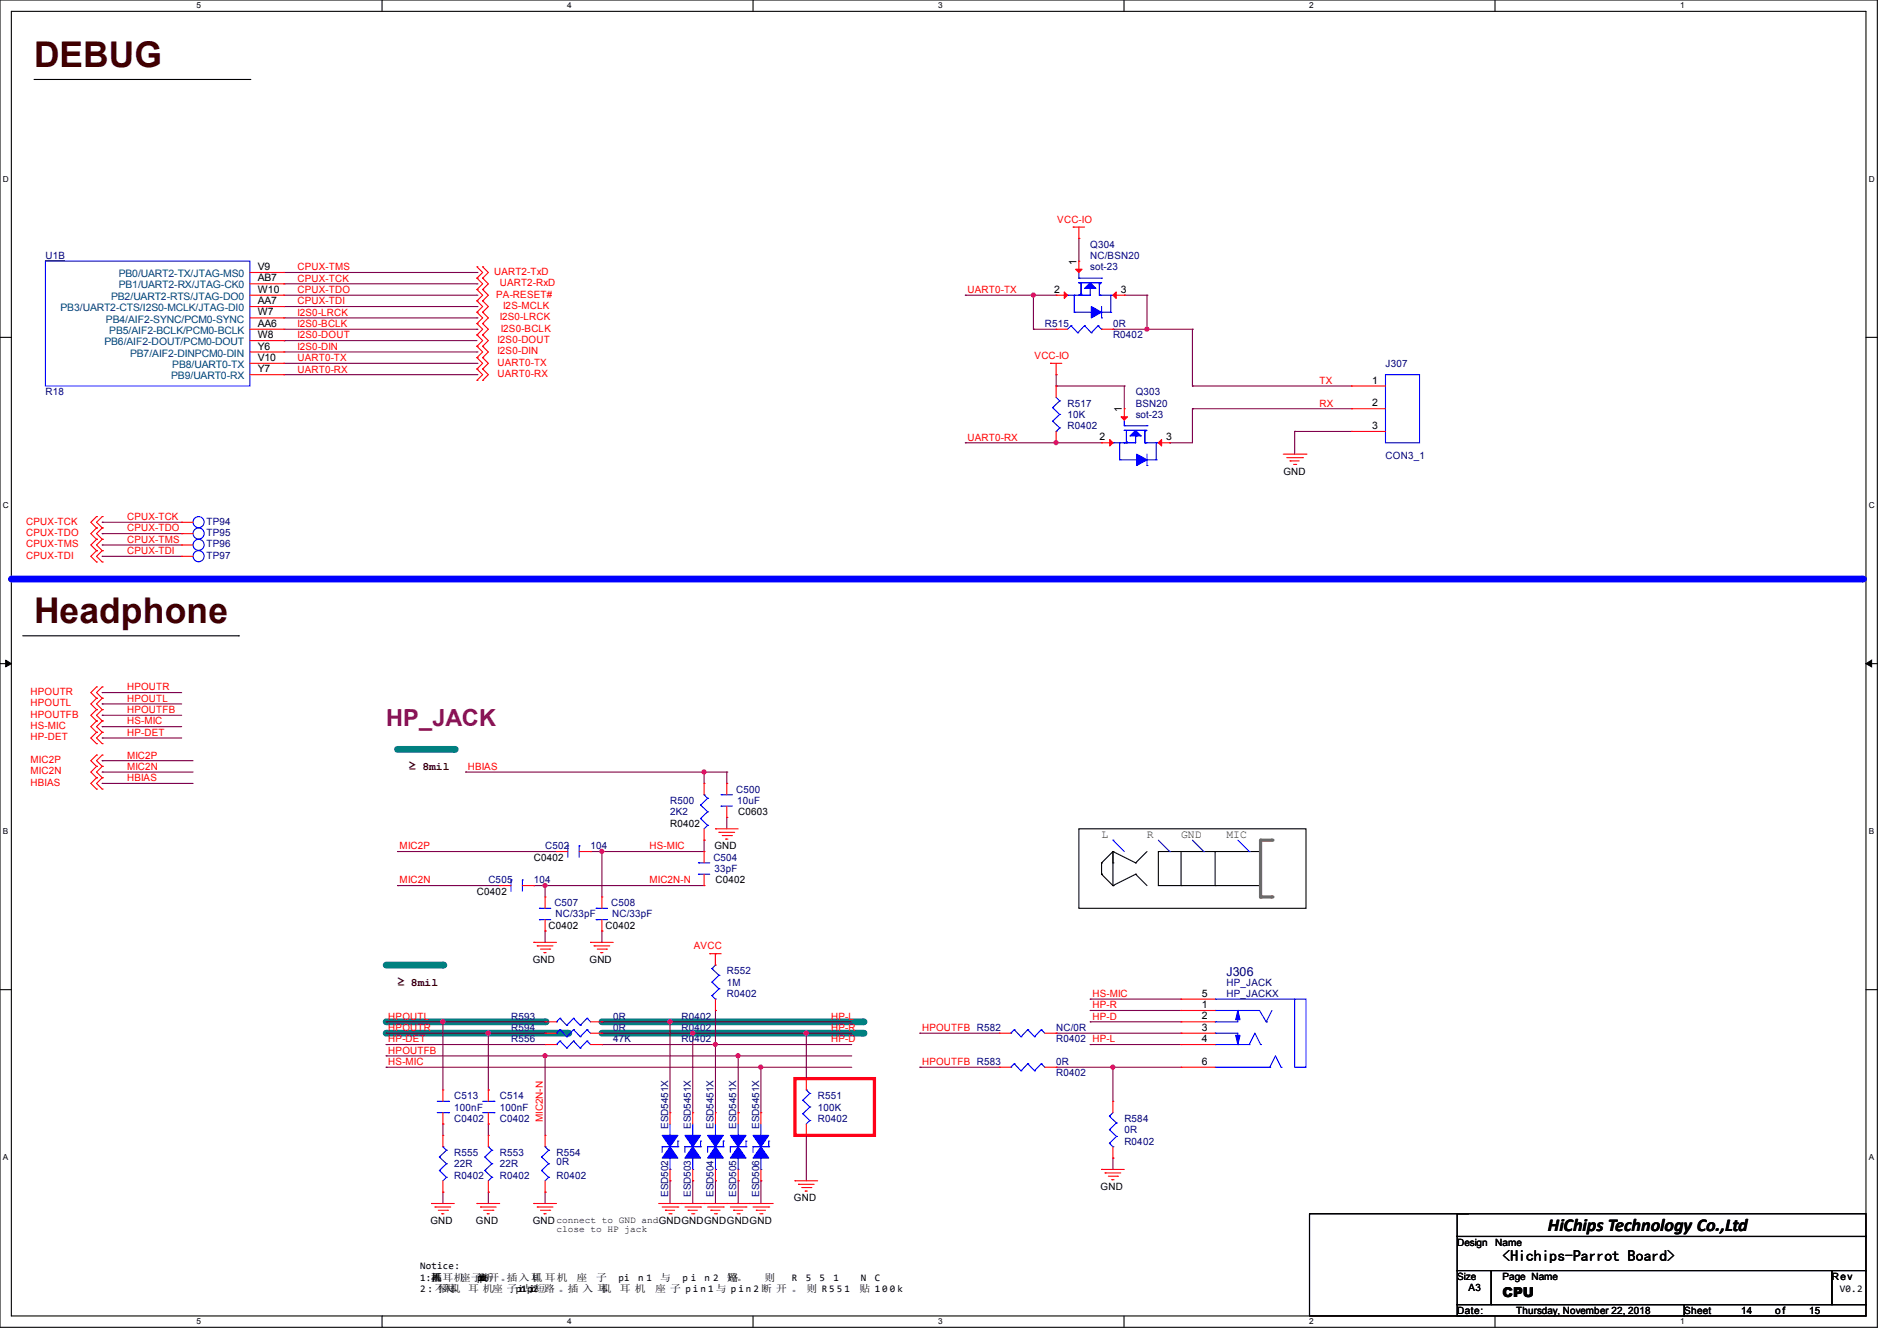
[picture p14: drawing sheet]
<svg xmlns="http://www.w3.org/2000/svg" width="297mm" height="210mm" viewBox="0 0 297 210" stroke-linecap="round" stroke-linejoin="round" font-family="sans-serif">
<defs><g id="words">
<g font-size="5.5" fill="#400000">
<text x="5.3" y="10.5">DEBUG</text>
<text x="5.3" y="97.6">Headphone</text>
</g>
<text font-size="3.7" fill="#800080" x="60.4" y="113.7">HP_JACK</text>
<text font-size="2.8" x="242.4" y="192.8">HiChips Technology Co.,Ltd</text>
<text font-size="2.5" x="235.2" y="197.5">&lt;Hichips-Parrot Board&gt;</text>
<text font-size="2.1" x="235.2" y="203.1">CPU</text>
<text font-size="1.9" fill="#000080" x="192" y="152.9">J306</text>
<g font-size="1.8" fill="#400000">
<text x="64" y="120.7">≥ 8mil</text>
<text x="62.2" y="154.4">≥ 8mil</text>
</g>
<g font-size="1.8" fill="#008000">
<text x="172.5" y="131.2">L</text>
<text x="179.6" y="131.2">R</text>
<text x="184.9" y="131.2">GND</text>
<text x="192" y="131.2">MIC</text>
</g>
<g font-size="1.6" fill="#f00">
<text x="165.5" y="34.9">VCC-IO</text>
<text x="46.6" y="47.7">CPUX-TDI</text>
<text x="46.6" y="42.3">CPUX-TMS</text>
<text x="46.6" y="44.1">CPUX-TCK</text>
<text x="46.6" y="45.9">CPUX-TDO</text>
<text x="77.3" y="43.1">UART2-TxD</text>
<text x="77.7" y="46.6">PA-RESET#</text>
<text x="78.2" y="44.8">UART2-RxD</text>
<text x="151.5" y="45.9">UART0-TX</text>
<text x="46.6" y="51.2">I2S0-BCLK</text>
<text x="46.6" y="53">I2S0-DOUT</text>
<text x="46.6" y="49.4">I2S0-LRCK</text>
<text x="77.9" y="53.7">I2S0-DOUT</text>
<text x="78.2" y="50.2">I2S0-LRCK</text>
<text x="78.4" y="51.9">I2S0-BCLK</text>
<text x="78.8" y="48.4">I2S-MCLK</text>
<text x="46.6" y="54.8">I2S0-DIN</text>
<text x="46.6" y="56.6">UART0-TX</text>
<text x="46.6" y="58.3">UART0-RX</text>
<text x="77.9" y="57.3">UART0-TX</text>
<text x="77.9" y="59.1">UART0-RX</text>
<text x="77.9" y="55.5">I2S0-DIN</text>
<text x="162" y="56.2">VCC-IO</text>
<text x="206.6" y="60.1">TX</text>
<text x="206.6" y="63.7">RX</text>
<text x="151.5" y="69">UART0-RX</text>
<text x="4.1" y="82.2">CPUX-TCK</text>
<text x="4.1" y="83.9">CPUX-TDO</text>
<text x="19.9" y="81.4">CPUX-TCK</text>
<text x="19.9" y="83.2">CPUX-TDO</text>
<text x="4.1" y="85.7">CPUX-TMS</text>
<text x="4.1" y="87.5">CPUX-TDI</text>
<text x="19.9" y="85">CPUX-TMS</text>
<text x="19.9" y="86.8">CPUX-TDI</text>
<text x="4.8" y="108.8">HPOUTR</text>
<text x="4.8" y="110.6">HPOUTL</text>
<text x="4.8" y="112.4">HPOUTFB</text>
<text x="19.9" y="108.1">HPOUTR</text>
<text x="19.9" y="109.9">HPOUTL</text>
<text x="19.9" y="113.5">HS-MIC</text>
<text x="19.9" y="111.7">HPOUTFB</text>
<text x="4.8" y="114.2">HS-MIC</text>
<text x="4.8" y="119.5">MIC2P</text>
<text x="4.8" y="116">HP-DET</text>
<text x="19.9" y="118.8">MIC2P</text>
<text x="19.9" y="115.2">HP-DET</text>
<text x="4.8" y="121.3">MIC2N</text>
<text x="4.8" y="123.1">HBIAS</text>
<text x="19.9" y="120.6">MIC2N</text>
<text x="19.9" y="122.3">HBIAS</text>
<text x="73.2" y="120.6">HBIAS</text>
<text x="62.6" y="133">MIC2P</text>
<text x="101.7" y="133">HS-MIC</text>
<text x="62.6" y="138.3">MIC2N</text>
<text x="101.7" y="138.3">MIC2N-N</text>
<text x="108.6" y="148.7">AVCC</text>
<text x="60.8" y="159.7">HPOUTL</text>
<text x="60.8" y="161.5">HPOUTR</text>
<text x="130.1" y="161.5">HP-R</text>
<text x="130.1" y="159.7">HP-L</text>
<text x="144.4" y="161.5">HPOUTFB R582</text>
<text x="171" y="156.1">HS-MIC</text>
<text x="171" y="157.9">HP-R</text>
<text x="171" y="159.7">HP-D</text>
<text x="60.8" y="166.8">HS-MIC</text>
<text x="60.8" y="163.2">HP-DET</text>
<text x="60.8" y="165">HPOUTFB</text>
<text x="130.1" y="163.2">HP-D</text>
<text x="144.4" y="166.8">HPOUTFB R583</text>
</g>
<g font-size="1.6" fill="#000080">
<text x="7.1" y="40.6">U1B</text>
<text x="170.7" y="38.8">Q304</text>
<text x="170.7" y="40.6">NC/BSN20</text>
<text x="170.7" y="42.3">sot-23</text>
<text x="163.6" y="51.2">R515</text>
<text x="174.3" y="51.2">0R</text>
<text x="174.3" y="53">R0402</text>
<text x="216.9" y="57.4">J307</text>
<text x="7.1" y="61.9">R18</text>
<text x="167.1" y="63.7">R517</text>
<text x="167.1" y="65.4">10K</text>
<text x="177.8" y="61.9">Q303</text>
<text x="177.8" y="63.7">BSN20</text>
<text x="177.8" y="65.4">sot-23</text>
<text x="167.1" y="67.2">R0402</text>
<text x="216.9" y="71.8">CON3_1</text>
<text x="32.3" y="83.9">TP95</text>
<text x="32.3" y="82.2">TP94</text>
<text x="32.3" y="85.7">TP96</text>
<text x="32.3" y="87.5">TP97</text>
<text x="104.9" y="125.9">R500</text>
<text x="115.2" y="124.1">C500</text>
<text x="115.4" y="125.9">10uF</text>
<text x="104.9" y="127.7">2K2</text>
<text x="85.3" y="133">C502</text>
<text x="92.5" y="133">104</text>
<text x="111.7" y="134.8">C504</text>
<text x="111.9" y="136.6">33pF</text>
<text x="76.5" y="138.3">C505</text>
<text x="83.6" y="138.3">104</text>
<text x="86.8" y="141.9">C507</text>
<text x="87" y="143.7">NC/33pF</text>
<text x="95.7" y="141.9">C508</text>
<text x="95.8" y="143.7">NC/33pF</text>
<text x="113.8" y="152.6">R552</text>
<text x="113.8" y="154.3">1M</text>
<text x="192" y="154.3">HP_JACK</text>
<text x="80" y="159.7">R593</text>
<text x="80" y="161.5">R594</text>
<text x="96" y="159.7">0R</text>
<text x="96" y="161.5">0R</text>
<text x="106.7" y="159.7">R0402</text>
<text x="106.7" y="161.5">R0402</text>
<text x="113.8" y="156.1">R0402</text>
<text x="165.4" y="161.5">NC/0R</text>
<text x="192" y="156.1">HP_JACKX</text>
<text x="80" y="163.2">R556</text>
<text x="96" y="163.2">47K</text>
<text x="106.7" y="163.2">R0402</text>
<text x="165.4" y="166.8">0R</text>
<text x="165.4" y="163.2">R0402 HP-L</text>
<text x="71.1" y="172.1">C513</text>
<text x="71.1" y="173.9">100nF</text>
<text x="78.2" y="172.1">C514</text>
<text x="78.2" y="173.9">100nF</text>
<text x="128" y="172.1">R551</text>
<text x="128" y="173.9">100K</text>
<text x="165.4" y="168.6">R0402</text>
<text x="71.1" y="175.7">C0402</text>
<text x="78.2" y="175.7">C0402</text>
<text x="128" y="175.7">R0402</text>
<text x="176" y="175.7">R584</text>
<text x="176" y="177.5">0R</text>
<text x="176" y="179.2">R0402</text>
<text x="71.1" y="181">R555</text>
<text x="71.1" y="182.8">22R</text>
<text x="71.1" y="184.6">R0402</text>
<text x="78.2" y="181">R553</text>
<text x="78.2" y="182.8">22R</text>
<text x="78.2" y="184.6">R0402</text>
<text x="87.1" y="181">R554</text>
<text x="87.1" y="182.5">0R</text>
<text x="87.1" y="184.6">R0402</text>
</g>
<g font-size="1.6">
<text x="168.5" y="41.4" transform="rotate(-90 168.5 41.4)">1</text>
<text x="40.3" y="42.3">V9</text>
<text x="40.3" y="44.1">AB7</text>
<text x="40.3" y="45.8">W10</text>
<text x="40.3" y="47.6">AA7</text>
<text x="165" y="45.8">2</text>
<text x="175.5" y="45.8">3</text>
<text x="40.3" y="49.4">W7</text>
<text x="40.3" y="51.2">AA6</text>
<text x="40.3" y="53">W8</text>
<text x="40.3" y="54.7">Y6</text>
<text x="40.3" y="56.5">V10</text>
<text x="40.3" y="58.3">Y7</text>
<text x="175.7" y="64.6" transform="rotate(-90 175.7 64.6)">1</text>
<text x="214.8" y="60.1">1</text>
<text x="214.8" y="63.6">2</text>
<text x="172.1" y="69">2</text>
<text x="182.6" y="69">3</text>
<text x="214.8" y="67.2">3</text>
<text x="200.9" y="74.3">GND</text>
<text x="104.9" y="129.5">R0402</text>
<text x="115.6" y="127.7">C0603</text>
<text x="83.6" y="134.8">C0402</text>
<text x="111.9" y="133">GND</text>
<text x="74.7" y="140.1">C0402</text>
<text x="112" y="138.3">C0402</text>
<text x="85.9" y="145.5">C0402</text>
<text x="94.8" y="145.5">C0402</text>
<text x="83.4" y="150.8">GND</text>
<text x="92.3" y="150.8">GND</text>
<text x="188.1" y="157.9">1</text>
<text x="188.1" y="159.6">2</text>
<text x="188.1" y="156.1">5</text>
<text x="188.1" y="161.4">3</text>
<text x="188.1" y="163.2">4</text>
<text x="188.1" y="166.8">6</text>
<text x="67.4" y="191.7">GND</text>
<text x="74.5" y="191.7">GND</text>
<text x="83.4" y="191.7">GNDconnect to GND andGNDGNDGNDGNDGND</text>
<text x="124.3" y="188.1">GND</text>
<text x="172.3" y="186.4">GND</text>
<text x="228.1" y="195.1">Design</text>
<text x="234.1" y="195.1">Name</text>
<text x="65.8" y="198.8">Notice:</text>
<text x="65.8" y="200.6">1:不</text>
<text x="65.8" y="202.4">2 : 不入机</text>
<text x="67.5" y="200.6">插</text>
<text x="67.5" y="200.6">入</text>
<text x="67.5" y="200.6">耳</text>
<text x="67.5" y="200.6">机</text>
<text x="67.5" y="200.6">，耳机</text>
<text x="68.7" y="202.4">插耳， 耳 机座 子pin1与短路 。插 入 耳， 耳 机</text>
<text x="72" y="200.6">座子npn断</text>
<text x="74.7" y="200.6">p1i2</text>
<text x="74.8" y="200.6">i与开。插入耳</text>
<text x="82.5" y="202.4">pin2</text>
<text x="83.3" y="200.6">机</text>
<text x="83.4" y="200.6">，耳机</text>
<text x="90.3" y="200.6">座</text>
<text x="93.3" y="200.6">子</text>
<text x="94.1" y="202.4">机</text>
<text x="96.8" y="200.6">pi</text>
<text x="99.9" y="200.6">n 1</text>
<text x="102.6" y="202.4">座 子 p i n 1 与 p i n 2 断 开 。 则 R 5 5 1</text>
<text x="103.4" y="200.6">与</text>
<text x="106.8" y="200.6">p i</text>
<text x="110.3" y="200.6">n 2</text>
<text x="113.8" y="200.6">短。</text>
<text x="114" y="200.6">路</text>
<text x="119.7" y="200.6">则</text>
<text x="124" y="200.6">R</text>
<text x="126.2" y="200.6">5</text>
<text x="128.3" y="200.6">5</text>
<text x="130.5" y="200.6">1</text>
<text x="134.6" y="202.4">贴 1 0 0 k</text>
<text x="134.8" y="200.6">N</text>
<text x="136.9" y="200.6">C</text>
<text x="228.1" y="200.4">Size</text>
<text x="229.9" y="202.2">A3</text>
<text x="235.2" y="200.4">Page Name</text>
<text x="286.8" y="200.4">Rev</text>
<text x="288" y="202.4">V0.2</text>
<text x="228.1" y="205.7">Date:</text>
<text x="237.4" y="205.7">Thursday, November 22, 2018</text>
<text x="263.7" y="205.7">Sheet</text>
<text x="272.6" y="205.7">14</text>
<text x="277.9" y="205.7">o f</text>
<text x="283.3" y="205.7">15</text>
</g>
<g font-size="1.6" fill="#004080">
<text x="17.4" y="46.9">PB2/UART2-RTS/JTAG-DO0</text>
<text x="18.6" y="43.4">PB0/UART2-TX/JTAG-MS0</text>
<text x="18.6" y="45.2">PB1/UART2-RX/JTAG-CK0</text>
<text x="9.5" y="48.7">PB3/UART2-CTS/I2S0-MCLK/JTAG-DI0</text>
<text x="16.6" y="50.5">PB4/AIF2-SYNC/PCM0-SYNC</text>
<text x="17.1" y="52.3">PB5/AIF2-BCLK/PCM0-BCLK</text>
<text x="16.3" y="54.1">PB6/AIF2-DOUT/PCM0-DOUT</text>
<text x="20.4" y="55.8">PB7/AIF2-DINPCM0-DIN</text>
<text x="26.8" y="59.4">PB9/UART0-RX</text>
<text x="27" y="57.6">PB8/UART0-TX</text>
</g>
<text font-size="1.5" fill="#f00" x="85" y="175.7" transform="rotate(-90 85 175.7)">MIC2N-N</text>
<g font-size="1.5" fill="#000080">
<text x="104.6" y="176.7" transform="rotate(-90 104.6 176.7)">ESD5451X</text>
<text x="108.2" y="176.7" transform="rotate(-90 108.2 176.7)">ESD5451X</text>
<text x="111.7" y="176.7" transform="rotate(-90 111.7 176.7)">ESD5451X</text>
<text x="115.3" y="176.7" transform="rotate(-90 115.3 176.7)">ESD5451X</text>
<text x="118.8" y="176.7" transform="rotate(-90 118.8 176.7)">ESD5451X</text>
<text x="104.6" y="187.4" transform="rotate(-90 104.6 187.4)">ESD502</text>
<text x="108.2" y="187.4" transform="rotate(-90 108.2 187.4)">ESD503</text>
<text x="111.7" y="187.4" transform="rotate(-90 111.7 187.4)">ESD504</text>
<text x="115.3" y="187.4" transform="rotate(-90 115.3 187.4)">ESD505</text>
<text x="118.8" y="187.4" transform="rotate(-90 118.8 187.4)">ESD506</text>
</g>
<text font-size="1.5" x="87.1" y="193">close to HP jack</text>
<g font-size="1.3">
<text x="30.8" y="1.3">5</text>
<text x="88.8" y="1.3">4</text>
<text x="146.9" y="1.3">3</text>
<text x="205" y="1.3">2</text>
<text x="263.1" y="1.3">1</text>
<text x=".5" y="28.4">D</text>
<text x="292.6" y="28.4">D</text>
<text x=".5" y="79.5">C</text>
<text x="292.6" y="79.5">C</text>
<text x=".5" y="130.6">B</text>
<text x="292.6" y="130.6">B</text>
<text x=".5" y="181.7">A</text>
<text x="292.6" y="181.7">A</text>
<text x="30.8" y="207.4">5</text>
<text x="88.8" y="207.4">4</text>
<text x="146.9" y="207.4">3</text>
<text x="205" y="207.4">2</text>
<text x="263.1" y="207.4">1</text>
</g>
</g></defs>
<path d="M0 0h293.9v207.9h-293.9zM1.8 1.8h290.3v204.3h-290.3z" fill="none" stroke="#000" stroke-width=".17"/>
<g fill="#fff">
<path d="M30.8 .2h.7v1.4h-.7z"/>
<path d="M30.8 206.2h.7v1.4h-.7z"/>
</g>
<path d="M59.8 0v1.8M59.8 206.1v1.8" fill="none" stroke="#000" stroke-width=".17"/>
<g fill="#fff">
<path d="M88.8 .2h.7v1.4h-.7z"/>
<path d="M88.8 206.2h.7v1.4h-.7z"/>
</g>
<path d="M117.9 0v1.8M117.9 206.1v1.8" fill="none" stroke="#000" stroke-width=".17"/>
<g fill="#fff">
<path d="M146.9 .2h.7v1.4h-.7z"/>
<path d="M146.9 206.2h.7v1.4h-.7z"/>
</g>
<path d="M176 0v1.8M176 206.1v1.8" fill="none" stroke="#000" stroke-width=".17"/>
<g fill="#fff">
<path d="M205 .2h.7v1.4h-.7z"/>
<path d="M205 206.2h.7v1.4h-.7z"/>
</g>
<path d="M234.1 0v1.8M234.1 206.1v1.8" fill="none" stroke="#000" stroke-width=".17"/>
<g fill="#fff">
<path d="M263.1 .2h.6v1.4h-.6z"/>
<path d="M263.1 206.2h.6v1.4h-.6z"/>
<path d="M.5 27.3h.9v1.4h-.9z"/>
<path d="M292.6 27.3h.9v1.4h-.9z"/>
<path d="M.5 78.4h.9v1.4h-.9z"/>
<path d="M292.6 78.4h.9v1.4h-.9z"/>
</g>
<path d="M0 52.8h1.8M292.1 52.8h1.8" fill="none" stroke="#000" stroke-width=".17"/>
<g fill="#fff">
<path d="M.5 129.5h.8v1.4h-.8z"/>
<path d="M292.6 129.5h.8v1.4h-.8z"/>
</g>
<path d="M0 103.9h1.8M292.1 103.9h1.8" fill="none" stroke="#000" stroke-width=".17"/>
<path d="M.9 103.4l.9 .5-.9 .5zM292.1 103.9l.9-.5v1z" fill="#000" stroke="#000" stroke-width=".16"/>
<g fill="#fff">
<path d="M.5 180.5h.8v1.4h-.8z"/>
<path d="M292.6 180.5h.8v1.4h-.8z"/>
</g>
<path d="M5.3 12.4h33.8M39.1 12.4h.1M0 155h1.8M292.1 155h1.8" fill="none" stroke="#000" stroke-width=".17"/>
<path d="M197.4 140.5h1.7" fill="none" stroke="#808040" stroke-width=".51"/>
<circle cx="199.1" cy="140.5" r=".25" fill="#808040"/>
<path d="M168.9 129.8h35.6v12.4h-35.6zM174.2 133.3h.1M174.2 133.3l3.6 1.8M177.8 136.9h.1M177.8 135.1h.1M177.8 136.9l1.8 1.8M179.6 133.3l-1.8 1.8M181.4 133.3h16v5.4h-16zM184.9 138.7h.1M184.9 133.3v5.4M190.2 138.7h.1M190.2 133.3v5.4" fill="none" stroke="#000" stroke-width=".17"/>
<path d="M197.4 131.6h1.7" fill="none" stroke="#808040" stroke-width=".51"/>
<circle cx="199.1" cy="131.6" r=".25" fill="#808040"/>
<path d="M197.4 131.6v8.9" fill="none" stroke="#808040" stroke-width=".51"/>
<circle cx="197.4" cy="140.5" r=".25" fill="#808040"/>
<path d="M172.5 136.9h.1M172.5 135.1h.1M172.5 135.1v1.8M172.5 136.9l1.7 1.8M172.5 135.1l1.7-1.8v5.4M174.2 135.1h.1M174.2 138.7h.1M177.8 136.9l-3.6 1.8" fill="none" stroke="#000" stroke-width=".17"/>
<path d="M174.2 131.6h.1M174.2 131.6l1.8 1.7M193.8 131.6l1.8 1.7M195.6 133.3h.1" fill="none" stroke="#00f" stroke-width=".17"/>
<path d="M181.4 131.6l1.7 1.7M183.1 133.3h.1M186.7 131.6l1.8 1.7M188.5 133.3h.1" fill="none" stroke="#0000a0" stroke-width=".17"/>
<path d="M124.5 168.9h12.4v8.9h-12.4z" fill="none" stroke="#f00" stroke-width=".51"/>
<path d="M60.5 160h24.8" fill="none" stroke="#008080" stroke-width="1.1"/>
<circle cx="85.3" cy="160" r=".53" fill="#008080"/>
<path d="M60.5 161.8h28.4" fill="none" stroke="#008080" stroke-width="1.1"/>
<circle cx="88.9" cy="161.8" r=".53" fill="#008080"/>
<path d="M94.2 160h40.9" fill="none" stroke="#008080" stroke-width="1.1"/>
<circle cx="135.1" cy="160" r=".53" fill="#008080"/>
<path d="M94.2 161.8h40.9" fill="none" stroke="#008080" stroke-width="1.1"/>
<circle cx="135.1" cy="161.8" r=".53" fill="#008080"/>
<path d="M60.5 151.1h8.8" fill="none" stroke="#008080" stroke-width="1.1"/>
<circle cx="69.3" cy="151.1" r=".53" fill="#008080"/>
<path d="M3.6 99.6h33.7M37.3 99.6h.1" fill="none" stroke="#000" stroke-width=".17"/>
<path d="M62.2 117.3h8.9" fill="none" stroke="#008080" stroke-width="1.1"/>
<circle cx="71.1" cy="117.3" r=".53" fill="#008080"/>
<path d="M1.8 90.7h289.8" fill="none" stroke="#00f" stroke-width="1.1"/>
<circle cx="291.6" cy="90.7" r=".53" fill="#00f"/>
<g fill="none" stroke="#800040" stroke-width=".17">
<path d="M168.9 37.3h.1M168.9 37.3v3.6M44.4 53.3h.1M44.4 46.2h30.3M44.4 51.6h30.3M44.4 53.3h30.3M44.4 55.1h30.3M44.4 49.8h30.3M44.4 56.9h30.3M44.4 58.7h30.3M44.4 48h30.3M44.4 42.7h30.3"/>
<path d="M44.4 44.4h30.3M74.7 51.6h.1M74.7 55.1h.1M74.7 49.8h.1M74.7 56.9h.1M74.7 58.7h.1M74.7 48h.1M74.7 42.7h.1M74.7 44.4h.1M74.7 46.2h.1M151.1 46.2h.1M151.1 46.2h14.3"/>
<path d="M161.8 51.6h.1M161.8 46.2h.1M161.8 51.6h3.6M161.8 46.2v5.4M165.4 58.7h.1M165.4 58.7v1.8M174.2 51.6h.1M174.2 51.6h12.5M176 46.2h.1M176 46.2h3.6M179.6 46.2h.1M179.6 51.6h.1"/>
<path d="M179.6 46.2v5.4M186.7 51.6h.1M186.7 51.6v8.9M151.1 69.3h.1M151.1 69.3h21.4M165.4 69.3h.1M165.4 60.5h.1M165.4 60.5h10.6M176 60.5h.1M176 60.5v3.5M183.1 69.3h.1M186.7 60.5h.1"/>
<path d="M186.7 64h.1M186.7 64v5.3h-3.6M186.7 60.5h24.9M186.7 64h24.9M202.7 67.6h.1M202.7 67.6h8.9M202.7 67.6v3.5M16 81.8h.1M16 83.6h.1M16 85.3h.1M16 87.1h.1M16 81.8h12.4"/>
<path d="M16 83.6h12.4M16 85.3h12.4M16 87.1h12.4M16 108.5h.1M16 110.2h.1M16 113.8h.1M16 119.1h.1M16 112h.1M16 115.6h.1M16 108.5h12.4M16 110.2h12.4M16 113.8h12.4"/>
<path d="M16 119.1h14.2M16 112h12.4M16 115.6h12.4M16 120.9h.1M16 122.7h.1M16 120.9h14.2M16 122.7h14.2M62.2 138.7h.1M62.2 133.3h.1M62.2 138.7h16M62.2 133.3h24.9M72.9 120.9h.1"/>
<path d="M72.9 120.9h40.9M83.6 138.7h.1M83.6 138.7h26.6M85.3 138.7h.1M85.3 138.7v1.8M92.5 133.3h.1M94.2 133.3h.1M94.2 133.3v7.2M110.2 120.9h.1M110.2 131.6h.1M110.2 131.6v1.7h-17.7M110.2 120.9v1.8"/>
<path d="M113.8 120.9h.1M113.8 128h.1M113.8 120.9v1.8M113.8 128v1.8M85.3 145.8h.1M85.3 145.8v1.8M94.2 145.8h.1M94.2 145.8v1.8M112 149.4h.1M112 158.2h.1M112 149.4v1.7M112 158.2v16"/>
<path d="M170.7 156.5h.1M170.7 158.2h.1M170.7 156.5h14.2M170.7 158.2h14.2M60.5 160h.1M60.5 161.8h.1M60.5 167.1h.1M60.5 163.6h.1M60.5 165.4h.1M60.5 167.1h72.8M60.5 160h24.8M60.5 161.8h24.8"/>
<path d="M60.5 165.4h72.8M60.5 163.6h24.8M69.3 160h.1M69.3 176h.1M69.3 160v10.7M69.3 176v1.8M76.5 176h.1M76.5 161.8h.1M76.5 170.7h.1M76.5 161.8v8.9M76.5 176v1.8M85.3 165.4h.1"/>
<path d="M85.3 165.4v12.4M94.2 160h.1M94.2 161.8h.1M94.2 163.6h.1M94.2 160h39.1M94.2 161.8h39.1M94.2 163.6h39.1M104.9 160h.1M104.9 160v14.2M108.5 161.8h.1M108.5 161.8v12.4M112 163.6h.1"/>
<path d="M115.6 174.2h.1M115.6 165.4h.1M115.6 165.4v8.8M119.1 167.1h.1M119.1 167.1v7.1M126.2 161.8h.1M126.2 177.8h.1M126.2 161.8v7.1M126.2 177.8v7.1M144 161.8h.1M144 167.1h.1M144 167.1h12.5"/>
<path d="M144 161.8h12.5M165.4 161.8h.1M165.4 167.1h.1M165.4 167.1h19.5M165.4 161.8h19.5M170.7 160h.1M170.7 163.6h.1M170.7 160h14.2M170.7 163.6h14.2M174.2 167.1h.1M174.2 167.1v5.4M69.3 186.7h.1"/>
<path d="M69.3 186.7v1.8M76.5 186.7h.1M76.5 186.7v1.8M85.3 186.7h.1M85.3 186.7v1.8M104.9 184.9h.1M104.9 184.9v3.6M108.5 184.9h.1M108.5 184.9v3.6M112 184.9h.1M112 184.9v3.6M115.6 184.9h.1"/>
<path d="M115.6 184.9v3.6M119.1 184.9h.1M119.1 184.9v3.6M174.2 181.4h.1M174.2 181.4v1.7"/>
</g>
<g fill="#f0f" stroke="#f0f" stroke-width=".17">
<circle cx="179.6" cy="51.5" r=".32"/>
<circle cx="165.3" cy="69.3" r=".32"/>
<circle cx="161.8" cy="46.2" r=".32"/>
<circle cx="85.3" cy="138.7" r=".32"/>
<circle cx="110.2" cy="120.9" r=".32"/>
<circle cx="94.2" cy="133.3" r=".32"/>
<circle cx="174.2" cy="167.1" r=".32"/>
<circle cx="126.2" cy="161.8" r=".32"/>
<circle cx="108.4" cy="161.8" r=".32"/>
<circle cx="69.3" cy="160" r=".32"/>
<circle cx="104.9" cy="160" r=".32"/>
<circle cx="76.4" cy="161.8" r=".32"/>
<circle cx="115.5" cy="165.3" r=".32"/>
<circle cx="119.1" cy="167.1" r=".32"/>
<circle cx="112" cy="163.6" r=".32"/>
<circle cx="85.3" cy="165.3" r=".32"/>
</g>
<g fill="none" stroke="#f00" stroke-width=".17">
<path d="M168 35.6h.1M168 35.6h1.8M168.9 37.3h.1M168.9 35.6v1.7M39.1 56.9h5.3M39.1 42.7h5.3M39.1 44.4h5.3M39.1 46.2h5.3M39.1 48h5.3M39.1 49.8h5.3M39.1 51.6h5.3M39.1 53.3h5.3"/>
<path d="M39.1 55.1h5.3M39.1 58.7h5.3M44.4 42.7h.1M44.4 44.4h.1M44.4 46.2h.1M44.4 48h.1M44.4 49.8h.1M44.4 51.6h.1M44.4 53.3h.1M44.4 55.1h.1M44.4 56.9h.1M44.4 58.7h.1"/>
<path d="M74.7 57.8h.1M74.7 56h.1M74.7 59.6h.1M74.7 54.2h.1M74.7 52.5h.1M74.7 50.7h.1M74.7 48.9h.1M74.7 47.1h.1M74.7 45.3h.1M74.7 43.6h.1M74.7 41.8h.1M74.7 56l.9 .9-.9 .9"/>
<path d="M74.7 57.8l.9 .9-.9 .9M74.7 52.5l.9 .8-.9 .9M74.7 50.7l.9 .9-.9 .9M74.7 48.9l.9 .9-.9 .9M74.7 47.1l.9 .9-.9 .9M74.7 45.3l.9 .9-.9 .9M74.7 54.2l.9 .9-.9 .9M74.7 43.6l.9 .8-.9 .9M74.7 41.8l.9 .9-.9 .9M75.6 57.8h.1M75.6 56h.1M75.6 59.6h.1"/>
<path d="M75.6 54.2h.1M75.6 52.5h.1M75.6 50.7h.1M75.6 48.9h.1M75.6 47.1h.1M75.6 45.3h.1M75.6 43.6h.1M75.6 41.8h.1M75.6 56l.9 .9-.9 .9M75.6 57.8l.9 .9-.9 .9M75.6 52.5l.9 .8-.9 .9M75.6 50.7l.9 .9-.9 .9"/>
<path d="M75.6 48.9l.9 .9-.9 .9M75.6 47.1l.9 .9-.9 .9M75.6 45.3l.9 .9-.9 .9M75.6 54.2l.9 .9-.9 .9M75.6 43.6l.9 .8-.9 .9M75.6 41.8l.9 .9-.9 .9M164.5 56.9h.1M164.5 56.9h1.7M165.4 58.7h.1M165.4 51.6h.1M165.4 46.2h.1M165.4 56.9v1.8"/>
<path d="M165.4 46.2h1.7M165.4 51.6h1.7M168.9 40.9h.1M168.9 40.9v1.8M172.5 51.6h1.7M174.2 51.6h.1M174.2 46.2h1.8M176 46.2h.1M165.4 60.5h.1M165.4 69.3h.1M165.4 60.5v1.7M165.4 67.6v1.7"/>
<path d="M172.5 69.3h.1M172.5 69.3h1.7M176 64h.1M176 64v1.8M181.4 69.3h1.7M183.1 69.3h.1M200.9 71.1h3.6M201.5 71.7h2.4M202 72.2h.1M202 72.2h1.4M202.5 72.7h.4M202.9 72.7h.1"/>
<path d="M203.9 71.7h.1M204.5 71.1h.1M211.6 60.5h.1M211.6 64h.1M211.6 67.6h.1M211.6 60.5h5.3M211.6 64h5.3M211.6 67.6h5.3M15.1 82.7h.1M15.1 80.9h.1M15.1 84.5h.1M15.1 86.2h.1"/>
<path d="M15.1 88h.1M15.1 80.9l-.9 .9 .9 .9M15.1 82.7l-.9 .9 .9 .9M15.1 84.5l-.9 .8 .9 .9M15.1 86.2l-.9 .9 .9 .9M16 82.7h.1M16 80.9h.1M16 84.5h.1M16 86.2h.1M16 88h.1M16 80.9l-.9 .9 .9 .9M16 82.7l-.9 .9 .9 .9"/>
<path d="M16 84.5l-.9 .8 .9 .9M16 86.2l-.9 .9 .9 .9M28.4 85.3h.1M28.4 83.6h.1M28.4 81.8h.1M28.4 87.1h.1M28.4 85.3h1.8M28.4 83.6h1.8M28.4 81.8h1.8M28.4 87.1h1.8M15.1 109.3h.1M15.1 107.6h.1"/>
<path d="M15.1 111.1h.1M15.1 114.7h.1M15.1 112.9h.1M15.1 118.2h.1M15.1 116.5h.1M15.1 118.2l-.9 .9 .9 .9M15.1 107.6l-.9 .9 .9 .8M15.1 109.3l-.9 .9 .9 .9M15.1 112.9l-.9 .9 .9 .9M15.1 111.1l-.9 .9 .9 .9M15.1 114.7l-.9 .9 .9 .9M16 109.3h.1"/>
<path d="M16 107.6h.1M16 111.1h.1M16 114.7h.1M16 112.9h.1M16 118.2h.1M16 116.5h.1M16 118.2l-.9 .9 .9 .9M16 107.6l-.9 .9 .9 .8M16 114.7l-.9 .9 .9 .9M16 109.3l-.9 .9 .9 .9M16 112.9l-.9 .9 .9 .9M16 111.1l-.9 .9 .9 .9"/>
<path d="M15.1 120h.1M15.1 121.8h.1M15.1 123.6h.1M15.1 120l-.9 .9 .9 .9M15.1 121.8l-.9 .9 .9 .9M16 120h.1M16 121.8h.1M16 123.6h.1M16 120l-.9 .9 .9 .9M16 121.8l-.9 .9 .9 .9M78.2 138.7h.1M78.2 138.7h1.8"/>
<path d="M81.8 138.7h1.8M83.6 138.7h.1M87.1 133.3h.1M87.1 133.3h1.8M90.7 133.3h1.8M92.5 133.3h.1M110.2 131.6h.1M110.2 122.7h.1M110.2 138.7h.1M110.2 133.3h.1M110.2 122.7v1.8M110.2 129.8v1.8"/>
<path d="M110.2 133.3v1.8M110.2 136.9v1.8M112 129.8h.1M112 129.8h3.6M112.6 130.3h.1M112.6 130.3h2.4M113.1 130.9h1.4M113.6 131.4h.1M113.6 131.4h.4M113.8 128h.1M113.8 122.7h.1M113.8 122.7v1.8"/>
<path d="M113.8 126.2v1.8M114.5 130.9h.1M83.6 147.6h.1M83.6 147.6h3.5M84.1 148.1h.1M84.1 148.1h2.5M84.6 148.6h1.5M85.2 149.2h.1M85.2 149.2h.3M85.3 145.8h.1M85.3 140.5h.1M85.3 140.5v1.7"/>
<path d="M85.3 144v1.8M86.1 148.6h.1M92.5 147.6h.1M92.5 147.6h3.5M93 148.1h.1M93 148.1h2.5M93.5 148.6h1.5M94.1 149.2h.1M94.1 149.2h.3M94.2 145.8h.1M94.2 140.5h.1M94.2 140.5v1.7"/>
<path d="M94.2 144v1.8M95 148.6h.1M111.1 149.4h.1M111.1 149.4h1.8M112 151.1h.1M112 149.4h.1M112 158.2h.1M112 149.4v1.7M112 156.5v1.7M184.9 158.2h.1M184.9 156.5h.1M184.9 158.2h5.3"/>
<path d="M184.9 156.5h5.3M69.3 176h.1M69.3 170.7h.1M69.3 177.8h.1M69.3 170.7v1.8M69.3 174.2v1.8M69.3 177.8v1.8M76.5 177.8h.1M76.5 176h.1M76.5 170.7h.1M76.5 170.7v1.8M76.5 174.2v1.8"/>
<path d="M76.5 177.8v1.8M85.3 160h.1M85.3 177.8h.1M85.3 161.8h.1M85.3 163.6h.1M85.3 163.6h1.8M85.3 160h1.8M85.3 161.8h1.8M85.3 177.8v1.8M92.5 163.6h1.7M92.5 160h1.7M92.5 161.8h1.7"/>
<path d="M94.2 160h.1M94.2 161.8h.1M94.2 163.6h.1M104.9 174.2h.1M104.9 174.2v1.8M108.5 174.2h.1M108.5 174.2v1.8M112 174.2h.1M112 174.2v1.8M115.6 174.2h.1M115.6 174.2v1.8M119.1 174.2h.1"/>
<path d="M119.1 174.2v1.8M126.2 177.8h.1M126.2 168.9h.1M126.2 168.9v1.8M126.2 176v1.8M156.5 167.1h.1M156.5 161.8h.1M156.5 161.8h1.7M156.5 167.1h1.7M163.6 161.8h1.8M163.6 167.1h1.8M165.4 167.1h.1"/>
<path d="M165.4 161.8h.1M174.2 172.5h.1M174.2 172.5v1.7M174.2 179.6v1.8M184.9 163.6h.1M184.9 160h.1M184.9 161.8h.1M184.9 167.1h.1M184.9 163.6h5.3M184.9 160h5.3M184.9 161.8h5.3M184.9 167.1h5.3"/>
<path d="M67.6 188.5h.1M67.6 188.5h3.5M68.1 189h.1M68.1 189h2.5M68.6 189.5h1.5M69.2 190.1h.1M69.2 190.1h.3M69.3 186.7h.1M69.3 184.9v1.8M70.1 189.5h.1M74.7 188.5h.1M74.7 188.5h3.5"/>
<path d="M75.2 189h.1M75.2 189h2.5M75.7 189.5h1.5M76.3 190.1h.1M76.3 190.1h.3M76.5 186.7h.1M76.5 184.9v1.8M77.2 189.5h.1M83.6 188.5h.1M83.6 188.5h3.5M84.1 189h.1M84.1 189h2.5"/>
<path d="M84.6 189.5h1.5M85.2 190.1h.1M85.2 190.1h.3M85.3 186.7h.1M85.3 184.9v1.8M86.1 189.5h.1M103.1 188.5h17.8M103.7 189h2.4M104.2 189.5h.1M104.2 189.5h1.4M104.7 190.1h.4M104.9 184.9h.1"/>
<path d="M104.9 183.1v1.8M105.1 190.1h.1M106.1 189h.1M106.7 188.5h.1M107.2 189h2.5M107.7 189.5h.1M107.7 189.5h1.5M108.3 190.1h.3M108.5 184.9h.1M108.5 183.1v1.8M108.6 190.1h.1M109.7 189h.1"/>
<path d="M110.2 188.5h.1M110.8 189h2.4M111.3 189.5h.1M111.3 189.5h1.4M111.8 190.1h.4M112 184.9h.1M112 183.1v1.8M112.2 190.1h.1M113.2 189h.1M113.8 188.5h.1M114.3 189h2.5M114.9 189.5h.1"/>
<path d="M114.9 189.5h1.4M115.4 190.1h.3M115.6 184.9h.1M115.6 183.1v1.8M115.7 190.1h.1M116.8 189h.1M117.3 188.5h.1M117.9 189h2.5M118.4 189.5h.1M118.4 189.5h1.4M119 190.1h.3M119.1 184.9h.1"/>
<path d="M119.1 183.1v1.8M119.3 190.1h.1M120.4 189h.1M120.9 188.5h.1M124.5 184.9h.1M124.5 184.9h3.5M125 185.5h.1M125 185.5h2.5M125.5 186h1.5M126.1 186.5h.1M126.1 186.5h.3M127 186h.1"/>
<path d="M172.5 183.1h.1M172.5 183.1h3.5M173 183.7h.1M173 183.7h2.5M173.5 184.2h1.5M174.1 184.7h.1M174.1 184.7h.3M174.2 181.4h.1M175 184.2h.1"/>
</g>
<path d="M228.1 190.1h64v3.5h-64zM228.1 193.6h64v5.4h-64zM228.1 199h5.4v5.3h-5.4zM229.9 190.1h-24.9v16h24.9M233.5 199h53.3v5.3h-53.3zM286.8 199h5.3v5.3h-5.3zM228.1 204.3h35.6v1.8h-35.6zM263.7 204.3h28.4v1.8h-28.4z" fill="none" stroke="#000" stroke-width=".17"/>
<g fill="none" stroke="#00f" stroke-width=".17">
<path d="M7.1 40.9h32v19.6h-32zM167.1 46.2h.1M167.7 51h.1M167.7 51l-.6 .6M167.7 51l1 1.1M168.2 48.9h.1M168.2 46.2h.1M168.2 48.9h2.7M168.2 46.2v2.7M168.7 52.1h.1M168.9 44.3h.1M168.9 46.2h.1"/>
<path d="M168.9 43.6h.1M168.9 44.3h3.6M168.9 42.7v.9M168.9 43.6h3.6M169.2 46.1h.1M169.2 46.2h.1M169.2 44.3v1.9M169.8 51h.1M169.8 51l-1.1 1.1M169.8 51l1.1 1.1M170.7 45.2h.1M170.7 45.2v1h-3.6"/>
<path d="M170.9 52.1h.1M171.9 51h.1M171.9 51l-1 1.1M171.9 51l.6 .6M172.1 46.2h.1M172.1 44.4h.1M172.1 44.3h.1M172.1 46.2h2.1M172.1 44.3v1.9M172.5 51.6h.1M172.5 43.6h.1M172.5 49.8h.1"/>
<path d="M172.5 48v1.8M172.5 48.9h1.4M173.9 48.9h.1M173.9 46.2h.1M173.9 46.2v2.7M216.9 58.7h5.3v10.6h-5.3zM164.8 63.8h.1M164.8 66h.1M164.8 63.8l1.1 1.1M164.8 66l1.1 1M165.4 67.6h.1M165.4 62.2l.5 .6"/>
<path d="M165.9 62.8h.1M165.9 64.9h.1M165.9 67h.1M165.9 62.8l-1.1 1M165.9 64.9l-1.1 1.1M165.9 67l-.5 .6M174.2 69.3h.1M175.3 72h.1M175.3 69.3h.1M175.3 72h2.7M175.3 69.3v2.7M176 67.4h.1"/>
<path d="M176 69.3h.1M176 66.7h.1M176 67.4h3.6M176 65.8v.9M176 66.7h3.6M176.4 69.2h.1M176.4 69.3h.1M176.4 67.4v1.9M177.8 68.3h.1M177.8 68.3v1h-3.6M179.2 69.3h.1M179.2 67.6h.1"/>
<path d="M179.2 67.4h.1M179.2 69.3h2.2M179.2 67.4v1.9M179.6 66.7h.1M179.6 72.9h.1M179.6 71.1v1.8M179.6 72h1.4M181 72h.1M181 69.3h.1M181 69.3v2.7M80 137.8h.1M80 137.8v1.8"/>
<path d="M81.8 137.8h.1M81.8 137.8v1.8M88.9 132.5h.1M88.9 132.5v1.7M90.7 132.5h.1M90.7 132.5v1.7M109.3 136.9h.1M109.3 135.1h.1M109.3 136.9h1.8M109.3 135.1h1.8M109.7 128.2h.1M109.7 126.1h.1"/>
<path d="M109.7 128.2l1.1 1M109.7 126.1l1.1 1M110.2 124.5h.1M110.2 124.5l.6 .5M110.8 129.2h.1M110.8 127.1h.1M110.8 125h.1M110.8 129.2l-.6 .6M110.8 127.1l-1.1 1.1M110.8 125l-1.1 1.1M112.9 126.2h.1M112.9 124.5h.1"/>
<path d="M112.9 126.2h1.8M112.9 124.5h1.8M84.5 144h.1M84.5 142.2h.1M84.5 144h1.7M84.5 142.2h1.7M87.7 159.5h.1M87.7 159.5l1 1.1M87.7 159.5l-.6 .5M89.8 159.5h.1M89.8 159.5l1 1.1M89.8 159.5l-1.1 1.1"/>
<path d="M91.9 159.5h.1M91.9 159.5l.6 .5M91.9 159.5l-1.1 1.1M93.3 144h.1M93.3 142.2h.1M93.3 144h1.8M93.3 142.2h1.8M111.5 151.7h.1M111.5 153.8h.1M111.5 155.9h.1M111.5 151.7l1.1 1M111.5 153.8l1.1 1.1"/>
<path d="M111.5 155.9l.5 .6M112 156.5h.1M112 151.1l-.5 .6M112.6 152.7h.1M112.6 154.9h.1M112.6 152.7l-1.1 1.1M112.6 154.9l-1.1 1M190.2 158.2h.1M190.2 156.5h.1M190.2 158.2h7l1 1.8M190.2 156.5h12.5M193.8 158.2h.1"/>
<path d="M193.8 158.2v1.8h-3.6M199.1 158.2l-.9 1.8M202.7 156.5h1.8v10.6h-1.8zM68.5 174.2h1.7M68.5 172.5h1.7M69.3 179.6h.1M69.3 179.6l.6 .5M70.2 174.2h.1M70.2 172.5h.1M75.6 174.2h1.7M75.6 172.5h1.7M76.5 179.6h.1"/>
<path d="M76.5 179.6l.5 .5M77.3 174.2h.1M77.3 172.5h.1M85.3 179.6h.1M85.3 179.6l.6 .5M87.1 160h.1M87.1 161.8h.1M87.1 163.6h.1M87.7 161.2h.1M87.7 163h.1M87.7 161.2l1 1.1M87.7 161.2l-.6 .6"/>
<path d="M87.7 163l1 1.1M87.7 163l-.6 .6M88.7 160.6h.1M88.7 162.3h.1M88.7 164.1h.1M89.8 161.2h.1M89.8 163h.1M89.8 161.2l1 1.1M89.8 161.2l-1.1 1.1M89.8 163l1 1.1M89.8 163l-1.1 1.1M90.8 160.6h.1"/>
<path d="M90.8 162.3h.1M90.8 164.1h.1M91.9 161.2h.1M91.9 163h.1M91.9 161.2l.6 .6M91.9 161.2l-1.1 1.1M91.9 163l.6 .6M91.9 163l-1.1 1.1M103.7 179.6h.1M103.7 179.6h2.4M103.7 179.6v.9M104.9 177.8h.1"/>
<path d="M104.9 176v1.8M106.1 179.6h.1M106.1 178.7h.1M106.1 178.7v.9M107.2 179.6h.1M107.2 179.6h2.5M107.2 179.6v.9M108.5 177.8h.1M108.5 176v1.8M109.7 179.6h.1M109.7 178.7h.1M109.7 178.7v.9"/>
<path d="M110.8 179.6h.1M110.8 179.6h2.4M110.8 179.6v.9M112 177.8h.1M112 176v1.8M113.2 179.6h.1M113.2 178.7h.1M113.2 178.7v.9M114.3 179.6h.1M114.3 179.6v.9M114.3 179.6h2.5M115.6 177.8h.1"/>
<path d="M115.6 176v1.8M116.8 179.6h.1M116.8 178.7h.1M116.8 178.7v.9M117.9 179.6h.1M117.9 179.6h2.5M117.9 179.6v.9M119.1 177.8h.1M119.1 176v1.8M120.4 179.6h.1M120.4 178.7h.1M120.4 178.7v.9"/>
<path d="M125.7 174.4h.1M125.7 172.3h.1M125.7 174.4l1.1 1.1M125.7 172.3l1.1 1.1M126.2 170.7h.1M126.2 170.7l.6 .5M126.8 175.5h.1M126.8 173.4h.1M126.8 171.2h.1M126.8 175.5l-.6 .5M126.8 173.4l-1.1 1M126.8 171.2l-1.1 1.1"/>
<path d="M158.2 167.1h.1M158.2 161.8h.1M158.8 166.6h.1M158.8 161.2h.1M158.8 166.6l1.1 1.1M158.8 166.6l-.6 .5M158.8 161.2l1.1 1.1M158.8 161.2l-.6 .6M159.9 167.7h.1M159.9 162.3h.1M160.9 166.6h.1M160.9 161.2h.1"/>
<path d="M160.9 166.6l1.1 1.1M160.9 166.6l-1 1.1M160.9 161.2l1.1 1.1M160.9 161.2l-1 1.1M162 167.7h.1M162 162.3h.1M163 166.6h.1M163 161.2h.1M163 166.6l.6 .5M163 166.6l-1 1.1M163 161.2l.6 .6M163 161.2l-1 1.1"/>
<path d="M173.7 174.8h.1M173.7 176.9h.1M173.7 179h.1M173.7 174.8l1.1 1.1M173.7 176.9l1.1 1.1M173.7 179l.5 .6M174.2 179.6h.1M174.2 174.2l-.5 .6M174.8 175.9h.1M174.8 178h.1M174.8 175.9l-1.1 1M174.8 178l-1.1 1"/>
<path d="M190.2 160h.1M190.2 163.6h.1M190.2 161.8h.1M190.2 167.1h.1M190.2 161.8h3.6v1.8M190.2 163.6h5.4M190.2 167.1h8.6M193.8 163.6h.1M195.6 163.6h.1M195.6 163.6l.9-1.8 .9 1.8M197.4 163.6h.1M198.2 160h.1"/>
<path d="M198.8 167.1h.1M198.8 167.1l.9-1.7 .9 1.7M200.6 167.1h.1M68.8 183.3h.1M68.8 181.2h.1M68.8 183.3l1.1 1.1M68.8 181.2l1.1 1M69.9 184.4h.1M69.9 182.2h.1M69.9 180.1h.1M69.9 184.4l-.6 .5M69.9 182.2l-1.1 1.1"/>
<path d="M69.9 180.1l-1.1 1.1M75.9 183.3h.1M75.9 181.2h.1M75.9 183.3l1.1 1.1M75.9 181.2l1.1 1M77 184.4h.1M77 182.2h.1M77 180.1h.1M77 184.4l-.5 .5M77 182.2l-1.1 1.1M77 180.1l-1.1 1.1M84.8 183.3h.1"/>
<path d="M84.8 181.2h.1M84.8 183.3l1.1 1.1M84.8 181.2l1.1 1M85.9 184.4h.1M85.9 182.2h.1M85.9 180.1h.1M85.9 184.4l-.6 .5M85.9 182.2l-1.1 1.1M85.9 180.1l-1.1 1.1M104.9 183.1h.1M104.9 181.4v1.7M108.5 183.1h.1"/>
<path d="M108.5 181.4v1.7M112 183.1h.1M112 181.4v1.7M115.6 183.1h.1M115.6 181.4v1.7M119.1 183.1h.1M119.1 181.4v1.7"/>
<circle cx="31.1" cy="81.8" r=".87"/>
<circle cx="31.1" cy="83.5" r=".87"/>
<circle cx="31.1" cy="85.3" r=".87"/>
<circle cx="31.1" cy="87.1" r=".87"/>
</g>
<g fill="#00f" stroke="#00f" stroke-width=".17">
<path d="M170.7 44.3l.9 .9h-1.8z"/>
<path d="M177.8 67.4l.9 .9h-1.8z"/>
<path d="M114.3 177.8h2.5l-1.2 1.8z" fill-rule="evenodd"/>
<path d="M115.6 179.6l1.2 1.8h-2.5z" fill-rule="evenodd"/>
<path d="M193.8 158.2l.3 1.5h-.6z" fill-rule="evenodd"/>
<path d="M193.5 162.1h.6l-.3 1.5z" fill-rule="evenodd"/>
<path d="M110.8 177.8h2.4l-1.2 1.8z" fill-rule="evenodd"/>
<path d="M112 179.6l1.2 1.8h-2.4z" fill-rule="evenodd"/>
<path d="M103.7 177.8h2.4l-1.2 1.8z" fill-rule="evenodd"/>
<path d="M104.9 179.6l1.2 1.8h-2.4z" fill-rule="evenodd"/>
<path d="M170.9 48l1.6 .9-1.6 .9z" fill-rule="evenodd"/>
<path d="M178 71.1l1.6 .9-1.6 .9z" fill-rule="evenodd"/>
<path d="M117.9 177.8h2.5l-1.3 1.8z" fill-rule="evenodd"/>
<path d="M119.1 179.6l1.3 1.8h-2.5z" fill-rule="evenodd"/>
<path d="M107.2 177.8h2.5l-1.2 1.8z" fill-rule="evenodd"/>
<path d="M108.5 179.6l1.2 1.8h-2.5z" fill-rule="evenodd"/>
</g>
<path d="M7.1 40.8h3.1" fill="none" stroke="#000080" stroke-width=".16"/>
<g fill="#f00" stroke="#f00" stroke-width=".17">
<path d="M168.4 42.2h1l-.5 .5z"/>
<path d="M174.2 46.2l.6-.5v1z"/>
<path d="M166.6 45.7l.5 .5-.5 .5z"/>
<path d="M175.5 65.3h1l-.5 .5z"/>
<path d="M181.4 69.3l.5-.5v1z"/>
<path d="M173.7 68.8l.5 .5-.5 .5z"/>
</g>
<use href="#words"/>
</svg>
